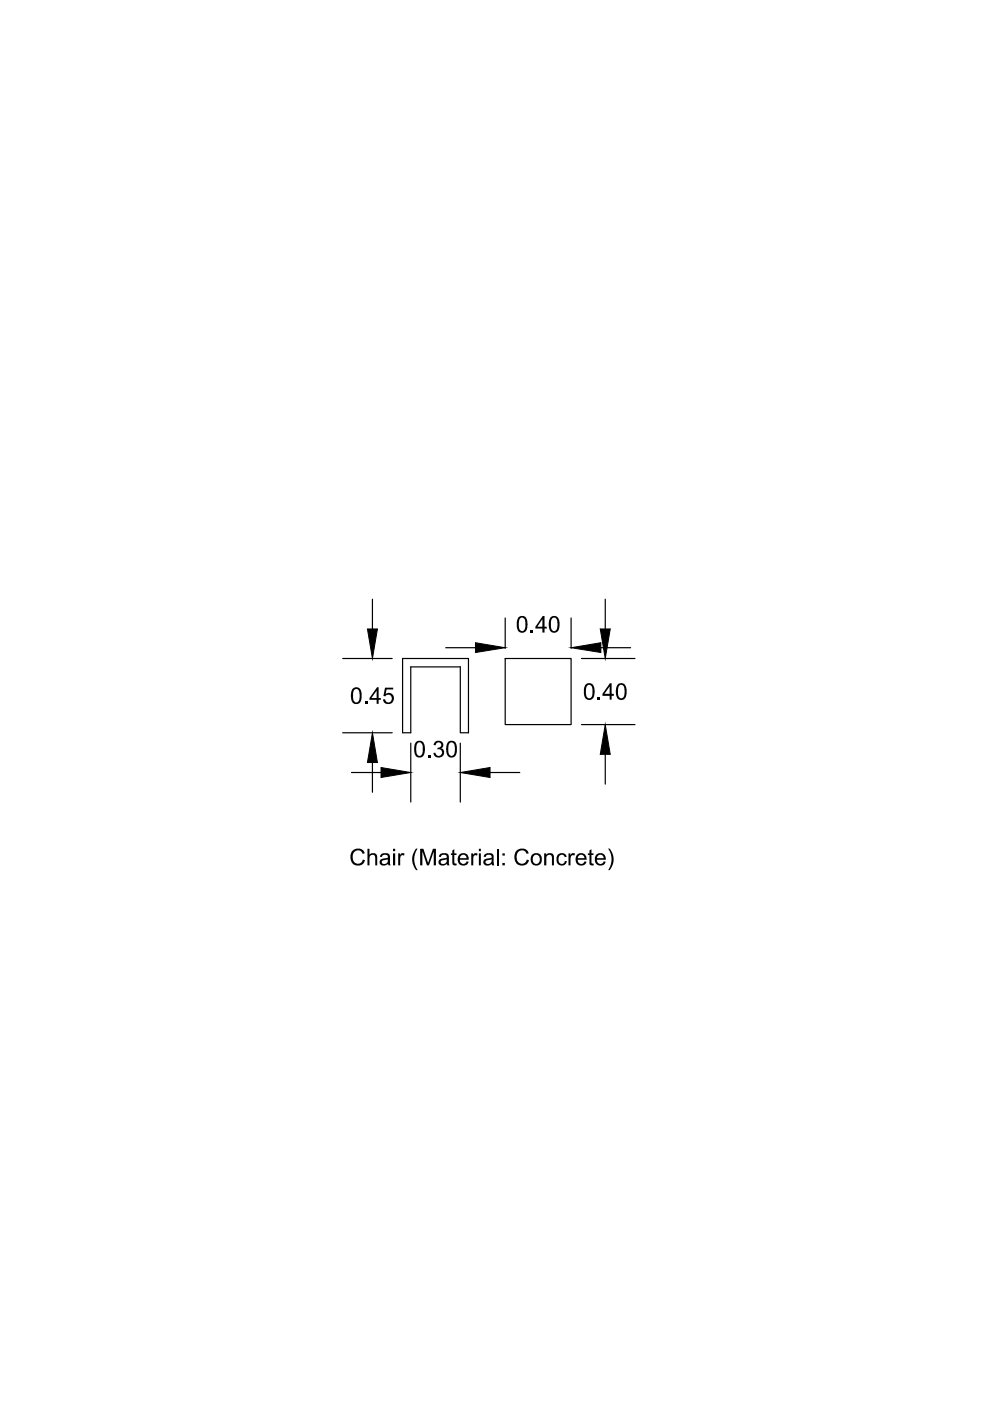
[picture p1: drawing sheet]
<svg xmlns="http://www.w3.org/2000/svg" width="210mm" height="297mm" viewBox="0 0 210 297" stroke-linecap="round" stroke-linejoin="round" font-family="sans-serif">
<!-- layer: 0 -->
<g fill="none" stroke="#000" stroke-width=".25">
<path d="M72.7 139.6h10.5M79 127v6.4M85.4 139.6h13.9v15.8h-1.7v-14h-10.5v14h-1.7zM94.5 137.3h6.3M107.1 139.6h14v14h-14zM107.1 131v6.5M121.1 131v6.5M123.3 139.6h11.3M127.4 137.3h6.3M128.3 127v6.4M72.7 155.4h10.5M87.1 157.6v12.5"/>
<path d="M97.6 157.6v12.5M123.3 153.6h11.3M128.3 159.9v6.3M74.5 163.8h6.3M79 161.7v6.3M103.9 163.8h6.3"/>
</g>
<path d="M77.9 133.4h2.1l-1 6.2zM100.8 136.3l6.3 1-6.3 1zM127.3 133.4h2.1l-1.1 6.2zM121.1 137.3l6.3-1v2zM128.3 153.6l1.1 6.3h-2.1zM79 155.4l1 6.3h-2.1zM80.8 162.7l6.3 1.1-6.3 1zM97.6 163.8l6.3-1.1v2.1z" fill="#000" stroke="#000" stroke-width=".21"/>
<g fill="#000">
<path d="M112.5 133.6h.5v.5h-.5zM77.4 148.7h.5v.5h-.5zM81.6 145.8h1.8v.4h-1.4l-.2 .9 .5-.2h.5l.3 .2 .4 .5v.9l-.4 .5-.5 .3-.8-.1-.3-.2-.3-.5v-.2h.4l.2 .5 .7 .1 .4-.2 .2-.4-.1-.6-.4-.4h-.6l-.3 .3h-.4zM92.1 157.5l.5-.4h.6l.5 .1 .3 .5v.6l-.5 .4 .4 .1 .3 .5-.1 .7-.8 .6-.8-.1-.5-.4-.1-.5h.4l.2 .4 .4 .3 .5-.1 .3-.4v-.5l-.2-.3-.4-.2-.4 .1 .1-.4h.4a.6 .6 0 0 0 0-1.1 .6 .6 0 0 0-.9 .6l-.4-.1zM126.8 147.9h.4v.4h-.4zM90.8 160.1h.4v.5h-.4zM74.6 180.5l1-.6h.7l.8 .5 .2 .5-.4 .1-.5-.6-.9-.1-.4 .3-.3 .8 .1 1 .3 .5 .3 .1 .8 .1 .4-.3 .2-.6 .5 .2-.6 .9-.4 .2h-.8l-.9-.5-.4-.9v-.8zM77.9 180h.4v1.2l.5-.3h.6l.5 .3 .1 2.3h-.4l-.1-2-.4-.3-.6 .3-.2 2h-.4zM84.4 180.9h.4v.4l.4-.4h.4l.2 .1-.1 .4a.57 .57 0 0 0-.7 .1 .57 .57 0 0 0-.1 .6v1.4h-.5zM88.2 180l.3-.1-.5 1.2-.2 1.3 .2 .9 .5 1.2h-.3l-.3-.5-.5-1.5 .1-1.1zM89.1 180h.7l1 3 1-3h.6v3.5h-.4v-2.9l-1.1 2.9h-.4l-1-3v3h-.4zM95.9 180.3l.4-.3v.9h.5v.4h-.5v1.6l.2 .2h.3v.4h-.4a.6 .6 0 0 1-.5-.8v-1.4h-.3v-.4h.3z"/>
<path d="M99.9 180.9h.4v.4l.3-.4h.5l.2 .1-.2 .4a.55 .55 0 0 0-.6 .1 .55 .55 0 0 0-.2 .6v1.4h-.4zM109.6 180.3l.6-.3 .9-.1 .4 .2 .4 .4 .2 .4-.5 .1-.4-.6-.9-.1-.5 .4-.3 .8 .1 .9 .6 .6 .8 .1 .5-.4 .2-.5 .5 .2-.2 .4-.5 .5-.5 .2h-.8l-.8-.6-.3-.9v-.6l.2-.7zM115.4 180.9h.4v.4l.5-.4h.7l.3 .3 .1 .3v2h-.4v-1.8l-.2-.4-.2-.1-.7 .3-.1 2h-.4zM118.3 181.2l.5-.3h.6l.5 .3 .3 .5h-.5l-.2-.4-.5-.1-.4 .3-.2 .4 .1 .9 .4 .3 .6-.1 .3-.5 .4 .1-.4 .7-.9 .2-.7-.4-.2-.5v-.8zM120.5 180.9h.4v.4l.4-.4h.4l.2 .1-.2 .4a.55 .55 0 0 0-.6 .1 .55 .55 0 0 0-.1 .6v1.4h-.5zM125 180.3l.4-.3v.9h.4v.4h-.4v1.7l.4 .1 .1 .4h-.5a.57 .57 0 0 1-.4-.8v-1.4h-.4v-.4h.4zM129 179.9h.3l.4 .7 .4 1.3-.2 1.4-.6 1.2-.3-.1 .5-1.1 .2-1.2-.2-1z"/>
<path d="M110 130.9l.4-.3h.6l.4 .3 .4 .6v1.7l-.3 .6-.6 .4-.7-.2-.5-.6-.1-1.6zM110.4 131l-.4 .7v1.4l.3 .5 .5 .2 .4-.2 .2-.5v-1.5l-.5-.6z"/>
<path d="M115.1 130.6h.4v2.3h.4v.4h-.4v.8h-.5v-.8h-1.5v-.4zM115 131.3l-1.1 1.6h1.1z"/>
<path d="M116.8 130.9l.4-.3h.6l.5 .3 .2 .5v1.9l-.2 .5-.4 .3-1-.1-.4-.6-.2-1.4zM117.1 131.1l-.3 .6 .1 1.5 .3 .5 .4 .1 .5-.4 .1-1.7-.5-.7-.3-.1z"/>
<path d="M74.7 146.1l.5-.3 .5-.1 .5 .2 .4 .5v1.9l-.3 .6-.3 .3h-.9l-.5-.6-.2-1.4zM75.1 146.3l-.2 .6v1.1l.2 .6a.68 .68 0 0 0 .9 .2 .68 .68 0 0 0 .2-.9l-.1-1.5-.5-.3z"/>
<path d="M79.9 145.7h.4v2.3h.4v.4h-.4v.8h-.4v-.8h-1.6v-.4zM79.9 146.4l-1.1 1.6h1.1z"/>
<path d="M88.2 157.3l.5-.2h.6l.4 .3 .4 .7-.1 1.6-.3 .6-.5 .3-.9-.2-.4-.6-.1-1.5zM88.6 157.5l-.3 .7v1.4l.3 .5 .4 .2 .5-.5 .1-1.6-.1-.5-.3-.3z"/>
<path d="M95 157.3l.5-.2h.5l.4 .1 .3 .6 .2 1.6-.3 .8-.4 .3-.9 .1-.3-.3-.3-.4-.1-1.7zM95.3 157.5l-.2 .8v1.3l.3 .5 .4 .2 .4-.2 .2-.4v-1.6l-.4-.7z"/>
<path d="M124.2 145.1l.7-.3 .5 .1 .4 .4 .2 .5v1.7l-.3 .5-.4 .4h-.5l-.5-.2-.4-.6-.1-1.5zM124.6 145.3l-.3 .6-.1 1.1 .2 .7 .3 .3h.6l.3-.6v-1.3l-.2-.6a.6 .6 0 0 0-.8-.2z"/>
<path d="M129.3 144.9h.4v2.2h.4v.4h-.4v.8h-.4v-.8h-1.6v-.4zM129.3 145.5l-1.1 1.6h1.1z"/>
<path d="M130.9 145.2l.4-.3 .5-.1 .5 .2 .4 .6 .1 1.8-.2 .6-.5 .4h-.7l-.7-.7-.1-1.4zM131.4 145.3l-.4 .8v1.1l.4 .8h.5l.4-.5 .1-1.6-.3-.6z"/>
<path d="M80.8 181.1l.5-.2h.8l.5 .3 .2 2.3h-.4l-.1-.4-.7 .4h-.5l-.5-.2-.1-.7 .2-.3 1-.4a.39 .39 0 0 0 .5-.4 .39 .39 0 0 0-.6-.3l-.4 .1-.2 .4h-.5zM81 182.5v.1a.57 .57 0 0 0 .4 .6 .57 .57 0 0 0 .7-.3l.1-.2a.26 .26 0 0 0 0-.3 .26 .26 0 0 0-.3-.1z"/>
<path d="M83.3 180h.5v.5h-.5zM83.3 180.9h.5v2.6h-.5z"/>
<path d="M93.2 181.2l.6-.3h.8l.5 .3 .2 2.3h-.5v-.4l-.7 .4h-.5l-.5-.2-.1-.7 .1-.3 1.1-.4a.39 .39 0 0 0 .5-.4 .39 .39 0 0 0-.6-.3l-.4 .1-.2 .4h-.4zM93.5 182.5v.1a.57 .57 0 0 0 .4 .6 .57 .57 0 0 0 .7-.3l.1-.2a.26 .26 0 0 0 0-.3 .26 .26 0 0 0-.3-.1z"/>
<path d="M97.4 181.1l.5-.2h.6l.7 .4 .2 1h-1.9l.1 .5 .5 .4 .6-.2 .2-.4 .5 .1-.5 .6-.9 .2-.7-.5-.3-1.1zM97.8 181.4l-.3 .5h1.4l-.3-.6-.5-.1z"/>
<path d="M101.5 180h.5v.5h-.5zM101.5 180.9h.5v2.6h-.5z"/>
<path d="M102.7 181.3l.6-.4h.8l.4 .2 .3 2.4h-.4l-.1-.4-.7 .4h-.7l-.3-.3-.1-.4 .1-.5 1.1-.4a.4 .4 0 0 0 .5-.4 .4 .4 0 0 0-.6-.3 .5 .5 0 0 0-.6 .5h-.5zM103.1 182.5a.53 .53 0 0 0 .2 .7 .53 .53 0 0 0 .7-.2l.2-.4v-.4z"/>
<path d="M106.5 180.9h.5v.5h-.5zM106.5 183h.5v.5h-.5z"/>
<path d="M112.9 181.1l.5-.2h.6l.7 .4 .2 .5v.8l-.5 .7-.4 .2h-.5l-.8-.4-.2-1zM113.3 181.4l-.3 .5v.8l.4 .4h.7l.3-.6v-.8l-.5-.5z"/>
<path d="M122.2 181.4l.7-.5h.6l.5 .2 .3 .6 .1 .6h-1.9v.2l.2 .5 .4 .2 .6-.2 .2-.4 .4 .1-.2 .5-.6 .3-1-.2-.3-.3-.2-.7zM122.8 181.4l-.3 .5h1.4l-.2-.5-.3-.2z"/>
<path d="M126.4 181.3l.6-.4h.6l.6 .4 .3 1h-2l.2 .6 .5 .3 .5-.2 .3-.4 .5 .1-.5 .6-.9 .2-.8-.4-.2-.5v-.7zM126.8 181.4l-.2 .5h1.4l-.3-.5-.2-.2z"/>
</g>
<path d="M105.6 180v3.5" fill="none" stroke="#000" stroke-width=".42"/>
</svg>
